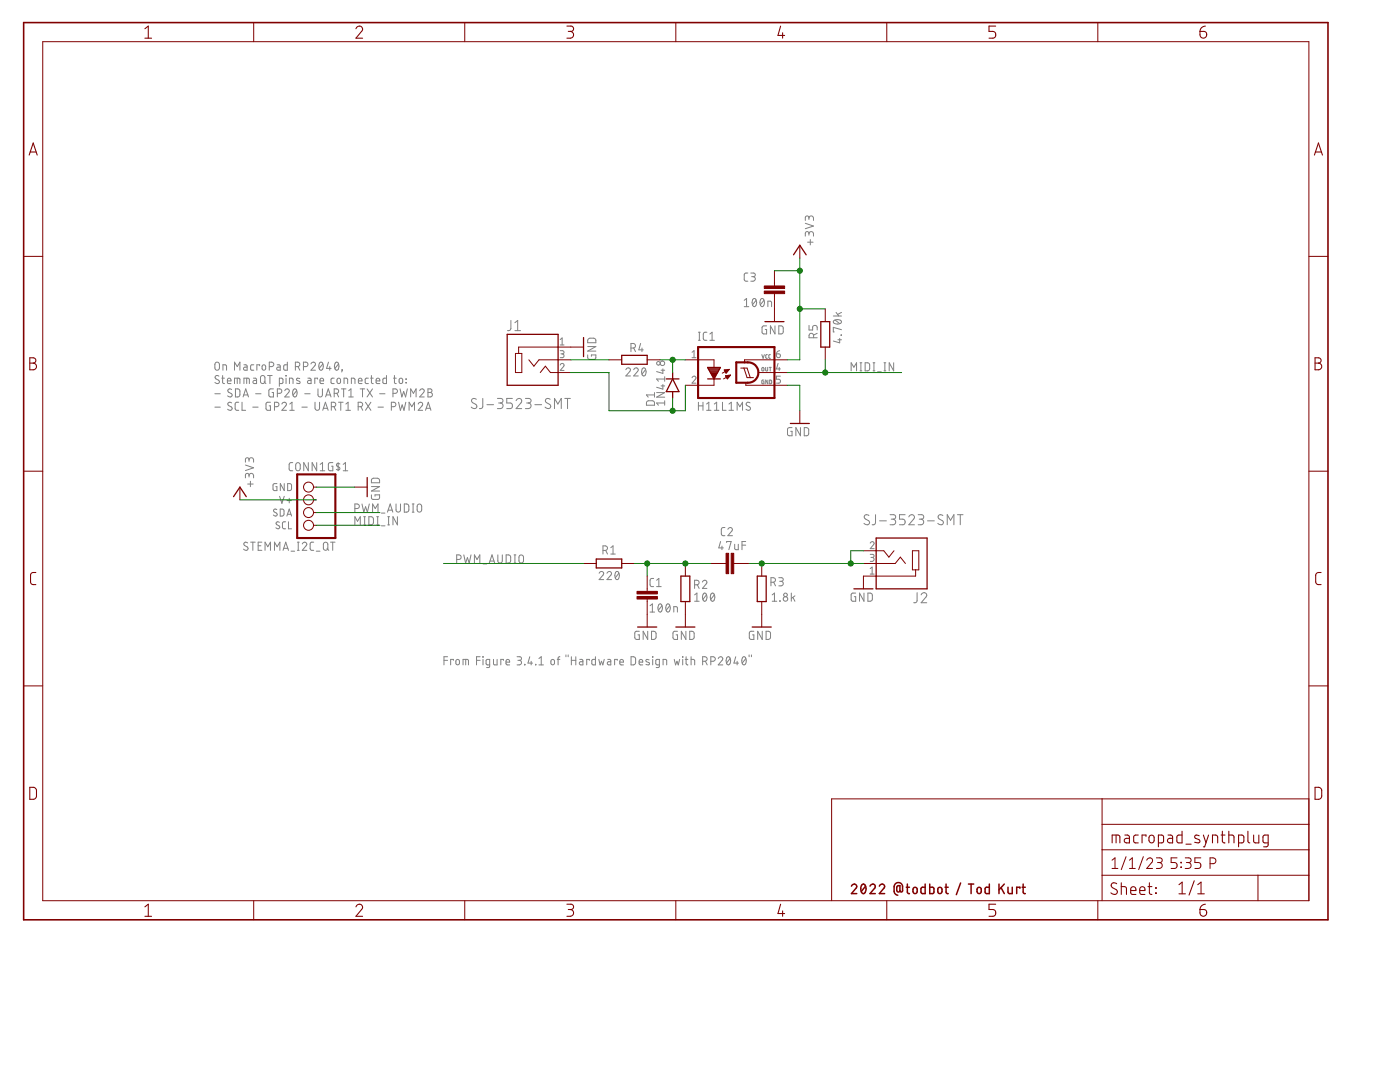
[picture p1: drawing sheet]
<svg xmlns="http://www.w3.org/2000/svg" width="279mm" height="216mm" viewBox="0 0 279 216" stroke-linecap="round" stroke-linejoin="round" font-family="sans-serif">
<g fill="none" stroke="#808080" stroke-width=".2">
<path d="M148.5 59.9l.5-.3v1.6M149.2 54.5h-.4l-.3 .3v1.1l.4 .2h.3M149.8 54.5h.6a.36 .36 0 0 1 .3 .3 .36 .36 0 0 1-.3 .4h-.4M150.3 55.2a.46 .46 0 0 1 .4 .5 .46 .46 0 0 1-.4 .4h-.5M150.3 59.7l.2-.1a.95 .95 0 0 1 0 1.6 1.06 1.06 0 0 1-.2-1.5zM150.9 59.9l-.7 .9M151.9 59.7l.2-.1a.95 .95 0 0 1 0 1.6 1.01 1.01 0 0 1-.2-1.5zM152.5 59.9l-.8 .9M160.7 44.6l1.6 .5-1.6 .5M161.2 48.3h1.1M161.4 46.7a.46 .46 0 0 1 .5-.5 .46 .46 0 0 1 .4 .5v.4M161.4 46.9v-.3a.36 .36 0 0 0-.3-.4 .36 .36 0 0 0-.4 .4v.5"/>
<path d="M161.4 43.5a.46 .46 0 0 1 .5-.4 .46 .46 0 0 1 .4 .4v.5M161.4 43.8v-.4a.36 .36 0 0 0-.3-.3 .36 .36 0 0 0-.4 .3v.6M161.7 47.8v1.1M42.9 78.6h1.1M43 72.4l.3-.1 .3 .1 .2 .3v.7a.46 .46 0 0 1-.5 .5 .46 .46 0 0 1-.4-.5zM43.7 75.1a.41 .41 0 0 0-.6-.1 .41 .41 0 0 0-.1 .5l.6 .4a.38 .38 0 0 1 .1 .5 .38 .38 0 0 1-.5 .1l-.3-.2M44.3 75.5h.5M44.4 74.9v1.4l.1 .2h.3M44.5 73.9v-1.1l.7 .1v1M45.4 76h.7a.38 .38 0 0 0-.2-.5 .38 .38 0 0 0-.5 .3v.7h.7M46.2 77.7a.41 .41 0 0 0-.5-.1 .41 .41 0 0 0-.1 .6l.5 .3a.38 .38 0 0 1 .2 .5 .38 .38 0 0 1-.5 .2l-.4-.2M46.8 76.5v-1h1l.1 1"/>
<path d="M46.8 73.9v-1.6l.5 .9 .6-.9v1.6M47 77.6h.6l.3 .3v1l-.3 .3h-.6zM47.3 75.5v1M48.5 79.2l.5-1.6 .6 1.6M48.6 78.8h.9M48.7 72.8h.4l.2 .3v.8h-.5l-.2-.3 .1-.2 .6-.1M48.7 76.5v-1h1l.1 1M49.2 75.5v1M50.6 75.5h.4l.2 .2v.8h-.5l-.2-.2v-.3l.7-.1M50.7 72.8h-.5l-.2 .3 .1 .7 .6 .1M51 78.6h1.1M51.8 73v-.2h-.5v1.1"/>
<path d="M52.1 75.1l.3-.2 .3 .2 .2 1a.44 .44 0 0 1-.5 .4 .44 .44 0 0 1-.4-.4zM52.4 72.9l.3-.1 .2 .1 .1 .6a.36 .36 0 0 1-.3 .4 .36 .36 0 0 1-.4-.4zM52.7 76.2l.4 .3M53.4 74.9h.9M53.7 73.2h.5a.44 .44 0 0 0 .5-.5 .44 .44 0 0 0-.5-.4h-.5v1.6M53.9 74.9v1.6M54.6 77.6h-.7l-.2 .2v1l.2 .4h.7v-.9h-.3M55.3 72.8h.5l.1 .2v.9h-.5l-.2-.3 .1-.2 .6-.1M55.4 78.5h.4a.44 .44 0 0 0 .4-.5 .44 .44 0 0 0-.4-.4h-.4v1.6M55.8 76.5h.5l.2-.1v-.7l-.2-.2h-.5v1.6M56.8 78a.44 .44 0 0 1 .7-.4 .44 .44 0 0 1 .1 .7l-.8 .9h.9M57 74.9l.1 .1z"/>
<path d="M57.1 75.5v1M57.3 72.3v1.6l-.6-.1-.1-.8 .2-.2h.5M57.8 76.5v-1l.7 .1v.9M58.6 77.7l.2-.1a.95 .95 0 0 1 0 1.6 .98 .98 0 0 1-.2-1.5zM58.9 73.2h.5a.44 .44 0 0 0 .4-.5 .44 .44 0 0 0-.4-.4h-.5v1.6M59.2 78l-.7 .8M59.5 73.2l.3 .7M59.8 75.5h-.4l-.2 .2 .7 .5v.2l-.2 .1h-.5M60.6 73.2h.4a.44 .44 0 0 0 .5-.5 .44 .44 0 0 0-.5-.4h-.4v1.6M60.8 78.6h1.1M61.4 75.5h.5l.2 .2v.8h-.6l-.1-.2v-.3l.7-.1M62.1 72.6a.44 .44 0 0 1 .6-.3 .44 .44 0 0 1 .1 .7l-.7 .9h.8"/>
<path d="M63.4 75.6v-.1h-.6v1M63.5 77.6v1.2a.44 .44 0 0 0 .4 .4 .44 .44 0 0 0 .4-.4v-1.2M63.8 72.4l.3-.1a.95 .95 0 0 1 0 1.6 1 1 0 0 1-.3-1.5zM63.9 76h.7a.38 .38 0 0 0-.3-.5 .38 .38 0 0 0-.4 .3v.7h.7M64.4 72.6l-.7 .9M65 79.2l.5-1.6 .6 1.6M65.1 78.8h.8M65.6 72.3l-.4 1.2h.9M65.8 73.2v.7M66.7 75.5h-.5l-.1 .2v.8h.6M66.7 78.5h.4a.44 .44 0 0 0 .5-.5 .44 .44 0 0 0-.5-.4h-.4v1.6M67 72.4l.2-.1a.95 .95 0 0 1 0 1.6 1 1 0 0 1-.2-1.5z"/>
<path d="M67.2 78.5l.4 .7M67.4 75.6l.2-.1 .3 .1 .1 .6a.36 .36 0 0 1-.4 .3 .36 .36 0 0 1-.4-.3zM67.6 72.6l-.8 .9M68.1 77.6h.9M68.2 73.8l.1 .1zM68.3 73.9l-.1 .3M68.6 77.6v1.6M68.7 76.5v-1l.6 .1 .1 .9M69.6 79.2h.9M69.6 78l.4-.4v1.6M70.1 76.5v-1l.7 .1v.9M71.5 76h.7a.38 .38 0 0 0-.2-.5 .38 .38 0 0 0-.5 .3l.1 .7h.6"/>
<path d="M71.9 77.6h.9M72.3 77.6v1.6M73.3 77.6l1 1.6M73.5 75.5h-.5l-.1 .2 .1 .8h.5M74 75.5h.5M74.1 74.9v1.4l.1 .2h.3M74.3 77.6l-1 1.6M75.1 76h.7a.39 .39 0 0 0-.3-.5 .39 .39 0 0 0-.4 .3v.7h.7M75.8 78.6h1M77.1 74.9v1.6h-.6l-.1-.9 .2-.1h.5M78.4 78.5h.5a.44 .44 0 0 0 .4-.5 .44 .44 0 0 0-.4-.4h-.5v1.6M78.5 75.5h.6"/>
<path d="M78.7 74.9v1.4l.1 .2h.3M79.8 75.6l.2-.1 .3 .1 .1 .6a.36 .36 0 0 1-.4 .3 .36 .36 0 0 1-.3-.3zM79.8 77.6l.4 1.6 .4-1.1 .3 1.1 .4-1.6M81 75.6l.1 .1zM81 76.3l.1 .1zM82 79.2v-1.6l.5 .9 .5-.9v1.6M83.8 78a.45 .45 0 0 1 .6-.4 .45 .45 0 0 1 .1 .7l-.7 .9h.9M85.4 77.6h.5a.36 .36 0 0 1 .3 .4 .36 .36 0 0 1-.3 .3 .44 .44 0 0 1 .4 .5 .44 .44 0 0 1-.4 .4h-.5zM85.4 78.3h.5M95.1 79.7a.51 .51 0 0 0-.8-.1 .51 .51 0 0 0 0 .7l.7 .4a.47 .47 0 0 1 .1 .6 .47 .47 0 0 1-.6 .2l-.5-.3M96.4 79.5l-.1 1.8-.2 .2h-.4M99.3 79.5h.6a.46 .46 0 0 1 .5 .5 .46 .46 0 0 1-.5 .4h-.4"/>
<path d="M102 63.9l-.1 1.8-.2 .2-.4 .1M102.3 79.5h-1.2v.9h.7a.57 .57 0 0 1 .5 .6 .57 .57 0 0 1-.5 .5h-.7M102.8 66h1.1M102.8 64.4l.5-.5v2.1M103 79.9a.56 .56 0 0 1 .8-.4 .56 .56 0 0 1 .1 .9l-.9 1.1h1.1M104.9 79.5h.6a.46 .46 0 0 1 .5 .5 .46 .46 0 0 1-.5 .4h-.4M109.8 79.7a.5 .5 0 0 0-.8-.1 .5 .5 0 0 0 .1 .7l.6 .4a.51 .51 0 0 1 .1 .8 .51 .51 0 0 1-.8-.1l-.2-.2M111.8 70h.5l.3 .2-.2 .4h-.4M111.8 72.8a.38 .38 0 0 1 .6-.3 .38 .38 0 0 1 .1 .7l-.7 .7h.8M111.8 67.8l.4-.4v1.4M111.8 68.8h.8M112.2 70.6a.38 .38 0 0 1 .4 .4 .38 .38 0 0 1-.4 .4h-.4"/>
<path d="M112.7 79.5h1.1M113.3 79.5v2M117.3 70.8v.6l.2 .3h1.1l.3-.2v-.7h-.9v.3M117.3 69.2h1.6l-1.6 .9h1.6M117.4 67.6l.4-.1h.8l.3 .3v.6h-1.6zM124.9 73.8a.45 .45 0 0 1 .6-.4 .45 .45 0 0 1 .2 .7l-.8 .9h.9M125.9 69.4h.5a.46 .46 0 0 0 .4-.4 .46 .46 0 0 0-.4-.5h-.5v1.7M126.5 73.8a.44 .44 0 0 1 .6-.4 .44 .44 0 0 1 .1 .7l-.7 .9h.9M126.5 69.4l.3 .8M127.8 68.5l-.3 1.3h.9M128.1 69.4v.8M128.2 73.5l.3-.1a.93 .93 0 0 1 0 1.6 1.02 1.02 0 0 1-.3-1.5z"/>
<path d="M128.8 73.8l-.7 .9M130.6 78.8h-1.6l.4 .4M130.6 78.3v.9M131 78.3h1.7l-1.7 .9h1.7M131.9 73.9h.8M131.9 77h.8M132.3 73.6v.9l-1.3-.4M132.3 76.7v.9l-1.3-.3M132.7 75.2v.9M132.7 80v.9M132.7 75.6h-1.7l.4 .5M138.1 75.4a.38 .38 0 0 1 .5-.3 .38 .38 0 0 1 .2 .6l-.7 .8h.8"/>
<path d="M138.1 71.4h.8M138.1 70.3l.4-.3v1.4M139.4 67.9h.3M139.4 66.3h.3M139.6 66.3v1.6M141.1 66.3h-.5l-.2 .4v1l.2 .2h.5M141.7 67.9h.9M141.7 66.7l.4-.4v1.6M148.5 61.2h.9M152 70.8l.3 .7 .2-.7M152.1 73.4l.2-.1 .1 .1v.6l-.4-.1zM152.5 75.8l-.4 .1v.7h.4v-.4h-.2"/>
<path d="M152.8 73.3v.6l.2 .1 .2-.1v-.6M153 65h-.7l-.2 .2v1.2l.2 .2h.7v-.9h-.3M153.1 70.8l-.3 .1v.5l.3 .1M153.2 61.2v-1.1l.7 .1 .1 1M153.2 75.8v.8l-.4-.8v.8M153.5 73.3h.4M153.6 75.8l.4 .1-.1 .7h-.3zM153.7 73.3v.7M153.8 70.8h-.3l-.1 .1 .1 .5 .3 .1M154.7 65v1.6l-.9-1.6v1.6M155 70.6h.4a.39 .39 0 0 1 .3 .4 .39 .39 0 0 1-.4 .4 .39 .39 0 0 1-.3-.4zM155.3 72.5l-.3 1.1h.7"/>
<path d="M155.4 65h.6l.3 .3v1.1l-.3 .2h-.6zM155.5 73.3v.6M155.6 70l-.4 .1-.2 .5M155.7 75.1h-.7v.6h.4a.4 .4 0 0 1 .4 .4 .4 .4 0 0 1-.4 .4h-.4M161.5 64.9v.9h.7v-.5a.46 .46 0 0 1 .4-.4 .46 .46 0 0 1 .5 .4v.5M162.4 67.4v-.4a.46 .46 0 0 0-.5-.5 .46 .46 0 0 0-.4 .5v.4h1.6M163.1 66.5l-.7 .4M166.3 63.1h1.6M166.4 64a1.02 1.02 0 0 1 1.5 .2 .97 .97 0 0 1-1.6 0zM166.7 63.9l.9 .7M166.9 62.3l.5 .8M167.2 67.8h.7"/>
<path d="M167.6 67.5v.9l-1.3-.3M167.9 66.8v.1zM167.9 65.8l-1.6-.5v.9h.2M167.9 62.3l-.7 .4M169.9 74v-1.6l.5 .9 .5-.9v1.6M171.6 74h.4M171.6 72.4h.4M171.8 72.4v1.6M172.7 72.4h.6l.2 .3 .1 .9-.3 .4h-.6zM174.2 74h.4M174.2 72.4h.4M174.4 72.4v1.6"/>
<path d="M175.2 74.2h.7M176.4 74h.4M176.4 72.4h.4M176.6 72.4v1.6M178.4 72.4v1.6l-.9-1.6v1.6M42.9 81.2h1.1M46.2 80.4a.41 .41 0 0 0-.5-.1 .41 .41 0 0 0-.1 .6l.5 .3a.38 .38 0 0 1 .2 .5 .38 .38 0 0 1-.5 .2l-.4-.2M47.6 80.3h-.4l-.3 .3v1.1l.3 .2h.4M48.3 80.3v1.6h.7M49 92.8l1.6 .5-1.6 .6M49.4 96.6h1.1M49.7 94.9a.46 .46 0 0 1 .5-.5 .46 .46 0 0 1 .4 .5v.5"/>
<path d="M49.7 95.2v-.4a.36 .36 0 0 0-.4-.4 .36 .36 0 0 0-.3 .4v.6M49.7 91.8a.46 .46 0 0 1 .5-.5 .46 .46 0 0 1 .4 .5v.4M49.7 92.1v-.4a.36 .36 0 0 0-.4-.4 .36 .36 0 0 0-.3 .4v.5M50 96v1.1M50.4 81.2h1.1M54 80.3h-.7l-.2 .2v1l.2 .4h.7v-.9h-.3M54.8 81.2h.4a.44 .44 0 0 0 .5-.5 .44 .44 0 0 0-.5-.4h-.4v1.6M55.3 96.5h-.6l-.2 .2v.9l.2 .3h.6v-.8h-.3M55.8 99l.5 1.4 .4-1.4M56.3 80.6a.44 .44 0 0 1 .6-.3 .44 .44 0 0 1 .1 .7l-.7 .9h.9M56.7 96.5v1.4l-.8-1.4v1.4M57.3 99.9h.9"/>
<path d="M57.4 96.5h.6l.2 .2v.9l-.2 .3h-.6zM57.7 99.4v1M57.8 81.9h.9M57.8 80.6l.5-.3v1.6M58.4 92.3l-.5 .1-.2 .3v1l.2 .2h.5M59.1 92.5l.4-.2 .3 .2 .1 .3v.7a.46 .46 0 0 1-.4 .4 .46 .46 0 0 1-.5-.4zM60.2 81.2h1.1M61.5 92.3v1.6l-.9-1.6v1.6M62.9 80.3v1.1a.46 .46 0 0 0 .4 .5 .46 .46 0 0 0 .5-.5v-1.1M63.2 92.3v1.6l-.9-1.6v1.6M63.9 92.7l.5-.4v1.6M63.9 93.9h.9"/>
<path d="M64.4 81.9l.5-1.6 .6 1.6M64.5 81.5h.8M66.1 81.2h.5a.44 .44 0 0 0 .4-.5 .44 .44 0 0 0-.4-.4h-.5v1.6M66.4 92.3h-.5l-.3 .2-.1 1.1 .2 .3h.7v-.9h-.2M66.7 81.2l.3 .7M67.5 92.3v1.6M67.6 80.3h.9M67.8 92.6l-.4-.1-.3 .3 .7 .5v.3l-.2 .2-.5-.1M68 80.3v1.6M68.5 93.9h.9M68.5 92.7l.4-.4v1.6M69 81.9h.9"/>
<path d="M69 80.6l.5-.3v1.6M71.5 81.2h.4a.44 .44 0 0 0 .5-.5 .44 .44 0 0 0-.5-.4h-.4v1.6M72 81.2l.4 .7M72.9 80.3l1.1 1.6M74 80.3l-1.1 1.6M74.1 98.7v.7l.2 .2 1.1 .1 .3-.3 .1-.7h-1v.3M74.1 97.1h1.7l-1.7 .9h1.7M74.3 95.5l.3-.1 .9 .1 .2 .2 .1 .6h-1.7zM75.4 81.2h1.1M78.1 81.2h.4a.44 .44 0 0 0 .5-.5 .44 .44 0 0 0-.5-.4h-.4v1.6M79.5 80.3l.4 1.6 .4-1.1 .3 1.1 .4-1.6M81.6 81.9v-1.6l.6 .9 .5-.9v1.6"/>
<path d="M83.5 80.6a.44 .44 0 0 1 .6-.3 .44 .44 0 0 1 .1 .7l-.7 .9h.8M84.9 81.9l.6-1.6 .5 1.6M85.1 81.5h.8M97.2 80.8h1.3M99.8 80.4a.56 .56 0 0 1 .6 .6 .56 .56 0 0 1-.6 .5h-.5M105.4 80.4a.56 .56 0 0 1 .6 .6 .56 .56 0 0 1-.6 .5h-.5M106.7 80.8h1.4M110.7 81.5v-2l.6 1.1 .7-1.1v2M129.1 80.1l1.2-.1 .3 .2v.7h-1.6zM132.7 80.4h-1.7l.4 .5M139.4 81h.9M139.4 80.3v1.6"/>
<path d="M140.3 80.3v1.6M141 81.9h.9M141 80.6l.5-.3v1.6M142.6 81.9h.9M142.6 80.6l.4-.3v1.6M144.2 80.3v1.6h.7M145.5 81.9h.9M145.5 80.6l.4-.3v1.6M147.1 81.9v-1.6l.6 .9 .5-.9v1.6M149.7 80.4l-.6-.1-.2 .3 .1 .3 .6 .3a.38 .38 0 0 1 .1 .5 .38 .38 0 0 1-.5 .2l-.3-.2M158.1 85.3h-.6l-.3 .3v1.1l.2 .2 .7 .1v-.9h-.3M159.7 85.3v1.7l-.9-1.7v1.7"/>
<path d="M160.5 85.3l.6 .1 .3 .2v1.1l-.3 .2-.6 .1zM49.4 108.3l-.2-.1a.38 .38 0 0 0-.5 .1 .38 .38 0 0 0 .1 .6l.5 .2a.41 .41 0 0 1 .1 .7 .41 .41 0 0 1-.6-.1l-.2-.1M50 108.2h.9M50.5 108.2v1.6M51.5 108.9h.6M52.3 108.2h-.8v1.6h.8M52.9 109.8v-1.6l.5 .9 .6-.9v1.6M54.8 109.8v-1.6l.5 .9 .6-.9v1.6M55.2 101.7a.35 .35 0 0 0-.5-.1 .35 .35 0 0 0 0 .6l.5 .2a.38 .38 0 0 1-.1 .6 .38 .38 0 0 1-.6-.2M55.8 104.2l-.5-.1-.2 .3 .1 .2 .5 .3a.35 .35 0 0 1 0 .6 .35 .35 0 0 1-.5-.1l-.1-.1M55.9 101.6h.6l.2 .2v.9l-.2 .2-.6 .1zM56.5 109.8l.5-1.6 .6 1.6"/>
<path d="M56.6 109.4h.8M57 104.1h-.4l-.2 .3v.9l.6 .2M57.3 103l.4-1.4 .5 1.4M57.4 102.6h.7M57.6 104.1v1.4h.6M58.1 110h.7M59.4 108.2h.3M59.4 109.8h.3M59.5 108.2v1.6M60.3 108.5a.44 .44 0 0 1 .6-.3 .44 .44 0 0 1 .2 .7l-.8 .9h.9M62.6 108.2h-.5l-.2 .3v1.1l.2 .2h.5M63.1 110h.8"/>
<path d="M64.7 108.3l.3-.1 .3 .1 .1 1.1a.44 .44 0 0 1-.4 .4 .44 .44 0 0 1-.5-.4zM65.3 109.5l.3 .3M66 108.2h.9M66.4 108.2v1.6M70.8 101.5h.5a.46 .46 0 0 0 .4-.5 .46 .46 0 0 0-.4-.4h-.5v1.6M70.8 104.7v-1.6l.6 .9 .5-.9v1.6M72.2 100.6l.4 1.6 .4-1.1 .3 1.1 .4-1.6M72.6 104.7h.3M72.6 103.1h.3M72.8 103.1v1.6M73.6 103.1h.7l.2 .3a1.33 1.33 0 0 1-.1 1.2l-.8 .1zM74.4 102.2v-1.6l.5 .9 .5-.9v1.6"/>
<path d="M75.2 104.7h.3M75.2 103.1h.3M75.4 103.1v1.6M76.1 102.4h.7M76.1 104.9h.7M77.3 102.2l.6-1.6 .5 1.6M77.4 104.7h.3M77.4 103.1h.3M77.5 101.8h.8M77.6 103.1v1.6M79 100.6v1.1a.44 .44 0 0 0 .5 .5 .44 .44 0 0 0 .4-.5v-1.1M79.3 103.1v1.6l-.9-1.6v1.6"/>
<path d="M80.7 100.6h.6l.3 .2v.9l-.3 .5h-.6zM82.3 100.6h.3M82.3 102.2h.3M82.4 100.6v1.6M83.4 100.7l.3-.1 .4 .2a1.33 1.33 0 0 1-.1 1.3l-.3 .1-.4-.3-.1-.9zM91.1 111.6h.5a.46 .46 0 0 0 .4-.4 .46 .46 0 0 0-.4-.5h-.5v1.7M92.6 110.7l.3 1.7 .4-1.1 .3 1.1 .4-1.7M94.7 112.4v-1.7l.5 .9 .6-.9v1.7M96.4 112.5h.7M97.6 112.4l.6-1.7 .5 1.7M97.8 112h.8M99.4 110.7v1.2a.44 .44 0 0 0 .4 .5 .44 .44 0 0 0 .4-.5v-1.2"/>
<path d="M101 110.7l.6 .1 .3 .2v.9l-.3 .4-.6 .1zM102.6 110.7h.4M102.6 112.4h.4M102.8 110.7v1.7M103.7 110.8l.3-.1 .3 .1a1.33 1.33 0 0 1 .1 1.3l-.4 .3-.3-.2-.1-.3zM119.6 114.4a.45 .45 0 0 1 .6-.3 .45 .45 0 0 1 .2 .6l-.8 1h.9M120.3 109.8h.5a.46 .46 0 0 0 .4-.4 .46 .46 0 0 0-.4-.5h-.5v1.7M120.9 109.8l.3 .8M121.1 114.4a.45 .45 0 0 1 .7-.3 .45 .45 0 0 1 .1 .6l-.8 1h.9M121.9 109.3l.4-.4v1.7M121.9 110.6h.9M122.9 114.1l.2-.1a.95 .95 0 0 1 0 1.7 1.04 1.04 0 0 1-.2-1.6z"/>
<path d="M123.5 114.4l-.7 .9M130.5 115.4h-.5l-.3 .4 .1 1.1 .7 .2M131 117.1h1M131 115.8l.5-.4v1.7M138.6 116.7h.5a.46 .46 0 0 0 .4-.5 .46 .46 0 0 0-.4-.4h-.5v1.6M138.6 120h.9M138.6 118.7l.5-.4v1.7M139.2 116.7l.3 .7M140.2 116.1a.44 .44 0 0 1 .6-.3 .44 .44 0 0 1 .1 .7l-.7 .9h.9M140.4 118.4l.2-.1a.95 .95 0 0 1 0 1.7 1.04 1.04 0 0 1-.2-1.6zM141 118.7l-.7 .9M142 118.4l.2-.1a.95 .95 0 0 1 0 1.7 1.04 1.04 0 0 1-.2-1.6z"/>
<path d="M142.6 118.7l-.8 .9M143.8 108.1l-.4 1.2h1M144.1 109v.7M144.7 105.3h-.5l-.2 .3 .1 1.2 .6 .1M145 108.2v-.1h.9l-.4 1.6M145.3 105.6a.44 .44 0 0 1 .6-.3 .44 .44 0 0 1 .1 .7l-.7 .9h.9M146.6 108.6v.9l.3 .2h.4v-1.1M148.1 108.8h.7M148.8 108.1h-.7v1.6M153.9 116.2h.4a.46 .46 0 0 0 .5-.5 .46 .46 0 0 0-.5-.4h-.4v1.6M154.1 118.7l.5-.4v1.7M154.1 120h.9"/>
<path d="M154.4 116.2l.4 .7M155.4 115.3h.6a.36 .36 0 0 1 .3 .3 .36 .36 0 0 1-.3 .4h-.4M155.6 119.9l.1 .1zM155.9 116a.46 .46 0 0 1 .4 .4 .46 .46 0 0 1-.4 .5h-.5M157.9 118.3v1.7M158.2 119.2l.4 .8M158.6 118.9l-.7 .5M170.8 118.3l-.7 .1-.2 .2v1l.2 .4h.7v-.9h-.3M172.4 118.3v1.7l-.9-1.7v1.7M173.2 118.3l.6 .1 .3 .2v1.1l-.3 .2-.6 .1zM173.4 102.9a.5 .5 0 0 0-.8-.1 .5 .5 0 0 0 .1 .7l.6 .4a.5 .5 0 0 1 .1 .7 .5 .5 0 0 1-.8 0l-.2-.2M173.7 110.6h.6l.1 .2-.1 .4h-.5"/>
<path d="M173.7 108.4a.38 .38 0 0 1 .5-.3 .38 .38 0 0 1 .1 .6l-.6 .8h.8M173.7 113.5l.4-.3v1.4M173.7 114.6h.8M174.1 111.2a.39 .39 0 0 1 .4 .4 .39 .39 0 0 1-.4 .4h-.4M174.7 102.7v1.7l-.2 .3h-.4M175.5 103.9h1.4M177.6 102.7h.7a.44 .44 0 0 1 .5 .4 .44 .44 0 0 1-.5 .5h-.4M178.2 103.6a.56 .56 0 0 1 .6 .6 .56 .56 0 0 1-.6 .5h-.6M180.6 102.7h-1.1v.9h.7a.57 .57 0 0 1 .4 .6 .57 .57 0 0 1-.4 .5h-.7M181.4 103.1a.55 .55 0 0 1 .8-.4 .55 .55 0 0 1 .1 .9l-.9 1.1h1.1M183 118.3v1.7l-.2 .2-.4 .1M183.2 102.7h.7a.44 .44 0 0 1 .5 .4 .44 .44 0 0 1-.5 .5h-.4"/>
<path d="M183.8 103.6a.56 .56 0 0 1 .5 .6 .56 .56 0 0 1-.5 .5h-.6M183.8 118.7a.55 .55 0 0 1 .8-.4 .55 .55 0 0 1 .2 .8l-1 1.2h1.2M185.1 103.9h1.4M188.2 102.9a.51 .51 0 0 0-.8-.1 .51 .51 0 0 0 0 .7l.6 .4a.47 .47 0 0 1 .2 .6 .47 .47 0 0 1-.6 .2l-.4-.3M189 104.7v-2l.7 1.1 .7-1.1v2M191.1 102.7h1.1M191.6 102.7v2M88.6 131.8h.7M89.3 131h-.7v1.7M90.5 131.8v-.2h-.6v1.1M91.1 131.7l.2-.1a.61 .61 0 0 1 .2 1h-.3l-.2-.2zM92.4 132.7v-1.1l1 .1 .1 1"/>
<path d="M92.9 131.6v1.1M95.1 131.8h.7M95.8 131h-.7v1.7M96.4 131v.1zM96.4 131.6v1.1M97.7 132.7h-.5l-.2-.2v-.7l.2-.2h.5v1.3v.2l-.6 .1M98.5 131.6v.9l.2 .2h.5v-1.1M100.5 131.8v-.2h-.6v1.1M101 132.1h.7a.38 .38 0 0 0-.3-.5 .38 .38 0 0 0-.4 .4v.6l.7 .1M103.2 131h.5a.36 .36 0 0 1 .4 .4 .36 .36 0 0 1-.4 .4h-.3M103.6 131.8a.46 .46 0 0 1 .5 .4 .46 .46 0 0 1-.5 .5h-.4M104.7 132.6l.1 .1z"/>
<path d="M105.7 131l-.3 1.3h.9M106 132v.7M106.9 132.6l.1 .1zM107.5 132.7h1M107.5 131.4l.5-.4v1.7M110 131.7l.3-.1a.61 .61 0 0 1 .1 1h-.2l-.2-.2zM111.2 131.6h.5M111.7 131l-.3 .3v1.4M112.9 130.7v.3M113.4 130.7v.3M114 131.8h.9M114 131v1.7"/>
<path d="M114.9 131v1.7M115.7 131.6h.5l.1 .2v.9l-.5-.1-.2-.2 .1-.3 .6-.1M117.6 131.8v-.2h-.5v1.1M118.8 131v1.7h-.5l-.2-.3v-.7l.2-.1h.5M119.5 131.6l.3 1.1 .2-.7 .3 .7 .3-1.1M121.3 131.6l.5 .1 .1 1-.7-.2v-.4l.7-.1M123.2 131.8v-.2h-.5v1.1M123.7 132.1h.7a.38 .38 0 0 0-.2-.5 .38 .38 0 0 0-.5 .4l.1 .6 .6 .1M125.9 131l.7 .1 .2 .2 .1 .9-.3 .4-.7 .1zM127.6 132.1h.7a.38 .38 0 0 0-.3-.5 .38 .38 0 0 0-.4 .4v.6l.7 .1M127.6 126h-.7l-.2 .2 .1 1.3 .8 .1v-.9h-.3M129.3 126v1.6l-.9-1.6v1.6"/>
<path d="M129.5 131.7l-.4-.1-.2 .2 .7 .5v.2l-.2 .2-.5-.1M129.7 120.9l.5-.4v1.6M129.7 122.1h.9M130 126l.8 .1a1.33 1.33 0 0 1 .1 1.2l-.3 .3h-.6zM130.2 131l.1 .1zM130.3 131.6v1.1M131.5 120.6l.3-.1a.97 .97 0 0 1 0 1.6 1.02 1.02 0 0 1-.3-1.5zM131.6 132.7h-.6l-.1-.2v-.7l.1-.2h.6v1.3l-.1 .3h-.5M132.1 120.9l-.7 .9M132.3 132.7v-1.1l.7 .1 .1 1M133.1 120.6l.2-.1a.95 .95 0 0 1 0 1.6 1.04 1.04 0 0 1-.2-1.5zM133.7 120.9l-.8 .9"/>
<path d="M134.5 122.1v-1l.6 .1 .1 .9M134.6 131.6l.2 1.1 .3-.7 .3 .7 .2-1.1M135.2 126h-.7l-.2 .2 .1 1.3 .8 .1v-.9h-.3M136.2 131l.1 .1zM136.2 131.6v1.1M136.7 131.6h.6M136.9 126v1.6l-.9-1.6v1.6M136.9 131v1.5l.4 .2M137.6 126h.7l.2 .2v1.1l-.2 .3h-.7zM137.9 131.6l.7 .1v1M137.9 131v1.7M140.2 132h.5a.46 .46 0 0 0 .4-.5 .46 .46 0 0 0-.4-.5h-.5v1.7"/>
<path d="M140.8 132l.3 .7M141.9 132h.4a.46 .46 0 0 0 .5-.5 .46 .46 0 0 0-.5-.5h-.4v1.7M143.3 131.4a.44 .44 0 0 1 .7-.3 .44 .44 0 0 1 .1 .7l-.8 .9h1M145.1 131.1l.3-.1a.95 .95 0 0 1 0 1.7 1.04 1.04 0 0 1-.3-1.6zM145.7 131.4l-.7 .9M146.8 131l-.3 1.3h.9M147.1 132v.7M148.2 131.1l.3-.1a.97 .97 0 0 1 0 1.7 1.02 1.02 0 0 1-.3-1.6zM148.8 131.4l-.7 .9M149.5 130.7v.3M150 130.7v.3M150.5 126h-.7l-.2 .2v1.3l.9 .1v-.9h-.3"/>
<path d="M152.1 126v1.6l-.9-1.6v1.6M152.9 126h.6l.3 .2v1.1l-.3 .3h-.6z"/>
<circle cx="131.4" cy="72.5" r=".36"/>
<circle cx="132.2" cy="72.5" r=".45"/>
<circle cx="156.8" cy="119.5" r=".45"/>
<circle cx="156.8" cy="118.7" r=".36"/>
</g>
<g fill="none" stroke="#800000" stroke-width=".3">
<path d="M169.9 176.8a.52 .52 0 0 1 .8-.4 .52 .52 0 0 1 .1 .8l-.9 1.1h1.1M172 176.5l.1-.1a.85 .85 0 0 1 .7 1.4 .46 .46 0 0 1-.5 .5 .46 .46 0 0 1-.4-.5l-.1-.7zM172.7 176.8l-.8 1.1M173.6 176.8a.52 .52 0 0 1 .8-.4 .52 .52 0 0 1 .1 .8l-.9 1.1h1.1M175.5 176.8a.52 .52 0 0 1 .7-.4 .52 .52 0 0 1 .2 .8l-.9 1.1h1.1M179.6 177.7l-.2 .3-.4-.2v-.8l.2-.3h.4l.1 1.2 .2 .1 .2-.3a1.42 1.42 0 0 0-.2-1.4 .86 .86 0 0 0-1-.1 .86 .86 0 0 0-.5 .7l.1 1.2 .3 .4 .4 .1M180.9 177h.6M181.1 176.4v1.7l.4 .2M182.3 177.2l.3-.2 .3 .2 .1 .7a.42 .42 0 0 1-.4 .4 .42 .42 0 0 1-.4-.4zM184.6 176.4v1.9h-.6l-.2-.3v-.8l.2-.1 .6-.1M185.5 176.4v1.9h.7l.2-.3v-.8l-.2-.1-.7-.1M187.3 177.2l.3-.2 .3 .2 .1 .7a.42 .42 0 0 1-.4 .4 .42 .42 0 0 1-.4-.4z"/>
<path d="M188.6 177h.6M188.8 176.4v1.7l.4 .2M191.7 176.2l-.8 2.3M193.3 176.4h1M193.8 176.4v1.9M195.1 177.2l.3-.2 .3 .2 .1 .7a.42 .42 0 0 1-.4 .4 .42 .42 0 0 1-.4-.4zM197.4 176.4v1.9h-.6l-.2-.3v-.8l.2-.1 .6-.1M199.4 176.4v1.9M199.8 177.1l.6 1.2M200.4 176.4l-1 1.2M201.2 177v1.1l.3 .2h.5v-1.3M203.5 177.2v-.2h-.6v1.3"/>
<path d="M204 177h.6M204.2 176.4v1.7l.4 .2"/>
</g>
<path d="M139.3 69.3h15.3v10.1h-15.3zM146.9 72.3h2.3a2.03 2.03 0 0 1 2.1 2 2.03 2.03 0 0 1-2.1 2.1h-2.3zM59.3 94.7h7.6v12.7h-7.6z" fill="none" stroke="#800000" stroke-width=".42"/>
<g fill="none" stroke="#800000" stroke-width=".2">
<path d="M8.5 8.3h252.7v171.4h-252.7zM50.6 4.5v3.8M92.8 4.5v3.8M134.9 4.5v3.8M177 4.5v3.8M219.1 4.5v3.8M4.7 51.2h3.8M154.6 54v3.1M154.6 58.6v5.6M159.6 48.9v2.6M261.2 51.2h3.8M102.9 70.5h1.2v3.8h-1.2z"/>
<path d="M105.5 71.8l1.1 1.3 1-1.3h6.3M107.8 74.3l1-1.2 1.1 1.2h4M116.5 69.3h-13v1.2M121.5 71.8h2.6M129.2 71.8h2.5M136.8 71.8h5.7v1.4M142.5 75.6v1.3h-5.7M144.6 73.9h.7M144.6 73.8h.8M144.7 74.1h.5M144.7 74.2h.4M144.8 75l1-.2-.6 .8z"/>
<path d="M144.8 74.3h.2M144.8 75h.8M144.9 74.4h.1M144.9 75.1h.6M144.9 75.3h.5M145 75.4h.3M145.1 75.5h.1M145.3 74.9h.4M145.5 73.7l-1.4 .8M145.5 73.7l-1 .1 .4 .7M145.5 73.7l-.6 .8M145.8 74.8l-1.4 .8"/>
<path d="M147.8 73.4h1.3l.6 2M148.5 73.4l.6 2h1.3M148.8 76.5v.4h8.3M151.5 74.3h5.6M157.1 71.8h-8.5v.5M164.7 61.6v2.6M164.7 69.3v2.5M4.7 94h3.8M47.9 97.2v2.5M62.6 97.2h.5M62.6 99.7h.5M70.7 97.2h2.6"/>
<path d="M159.6 82v2.5M261.2 94h3.8M62.6 102.3h.5M62.6 104.8h.5M116.5 112.4h2.5M124.1 112.4h2.5M129.2 115v3M129.2 119.5v5.6M136.8 112.4v2.6M141.9 112.4h3M146.4 112.4h3.1M152 112.4v2.6"/>
<path d="M172.3 109.9h4.1l1 1.3 1-1.3M172.3 112.4h6.4l1-1.2 1 1.2M182.1 109.9h1.3v3.8h-1.3zM182.7 113.7v1.3h-10.4v2.5M4.7 136.9h3.8M136.8 120v5.1M152 120v5.1M261.2 136.9h3.8M219.9 159.4v20.3M261.2 159.4h-95.2v20.3M50.6 179.7v3.8M92.8 179.7v3.8"/>
<path d="M134.9 179.7v3.8M177 179.7v3.8M219.1 179.7v3.8M219.9 174.6h41.3M219.9 169.6h41.3M219.9 164.5h41.3M221.9 171.6l.6-.4v2.1M221.9 173.3h1.2M224.7 170.9l-.9 2.6M225.4 173.3h1.2M225.4 171.6l.6-.4v2.1M228.2 170.9l-1 2.6"/>
<path d="M228.9 171.6a.58 .58 0 0 1 .8-.4 .58 .58 0 0 1 .1 .9l-.9 1.2h1.1M230.8 171.2h.7a.47 .47 0 0 1 .4 .4 .47 .47 0 0 1-.4 .5h-.5M231.4 172.1a.59 .59 0 0 1 .6 .6 .59 .59 0 0 1-.6 .6h-.6M234.9 171.2h-1.2v.9h.7a.6 .6 0 0 1 .5 .6 .6 .6 0 0 1-.5 .6h-.7M235.7 172.1l.1 .1zM235.7 173l.1 .1zM236.5 171.2h.8a.47 .47 0 0 1 .4 .4 .47 .47 0 0 1-.4 .5h-.5M237.1 172.1a.59 .59 0 0 1 .6 .6 .59 .59 0 0 1-.6 .6h-.6M239.6 171.2h-1.1v.9h.7a.6 .6 0 0 1 .5 .6 .6 .6 0 0 1-.5 .6h-.7M241.5 172.3h.6a.58 .58 0 0 0 .6-.5 .58 .58 0 0 0-.6-.6h-.6v2.1M251.1 174.6v5.1"/>
<circle cx="61.6" cy="97.2" r=".99"/>
<circle cx="61.6" cy="99.7" r=".99"/>
<circle cx="61.6" cy="102.3" r=".99"/>
<circle cx="61.6" cy="104.8" r=".99"/>
</g>
<g fill="none" stroke="#800000" stroke-width=".25">
<path d="M158.4 50.8l1.2-1.9 1.3 1.9M101.2 66.7h10.2v10.2h-10.2zM116.5 67.4v3.8M124.1 70.9h5.1v1.8h-5.1zM133 75.6h2.5M134.2 75.6l1.3 2.5h-2.5zM134.2 74.3v1.3M134.2 78.1v1.3M141.2 75.6h2.6M141.2 73.3h2.6l-1.3 2.3zM141.2 73.4h2.5M141.4 73.6h2.2"/>
<path d="M141.5 73.8h2M141.6 74.1h1.7M141.8 74.3h1.4M141.9 74.5h1.2M142 74.7h1M142.1 75h.8M142.2 75.2h.5M142.4 75.4h.2M152.7 64.2h3.8M163.8 64.2h1.8v5.1h-1.8zM46.6 99.1l1.3-1.9 1.2 1.9M73.3 95.3v3.8"/>
<path d="M157.7 84.5h3.8M119 111.5h5.1v1.8h-5.1zM135.9 115h1.8v5h-1.8zM151.1 115h1.8v5h-1.8zM170.4 117.5h3.8M174.9 107.4h10.1v10.1h-10.1zM127.3 125.1h3.8M134.9 125.1h3.8M150.1 125.1h3.8"/>
</g>
<g fill="#800000" stroke="#800000" stroke-width=".2">
<path d="M145.9 110.4h.5v4.1h-.5z"/>
<path d="M144.9 110.4h.5v4.1h-.5z"/>
<path d="M127.1 119h4.1v.5h-4.1z"/>
<path d="M127.1 118h4.1v.5h-4.1z"/>
<path d="M152.5 58.1h4.1v.5h-4.1z"/>
<path d="M152.5 57.1h4.1v.5h-4.1z"/>
</g>
<g fill="none" stroke="#800000" stroke-width=".21">
<path d="M28.9 5.7l.7-.5v2.4M28.9 7.6h1.3M71 5.7a.65 .65 0 0 1 1-.5 .65 .65 0 0 1 .2 1.1l-1.2 1.3h1.4M113.1 5.2h.8a.53 .53 0 0 1 .6 .5 .53 .53 0 0 1-.6 .6h-.5M113.8 6.3a.68 .68 0 0 1 .7 .6 .68 .68 0 0 1-.7 .7h-.7M155.8 5.2l-.5 1.9h1.3M156.2 6.5v1.1M198.7 5.2h-1.3v1.1h.8a.69 .69 0 0 1 .5 .6 .69 .69 0 0 1-.5 .7h-.8M239.5 6.3h.8a.68 .68 0 0 1 .5 .7 .68 .68 0 0 1-.7 .6 .68 .68 0 0 1-.6-.7zM240.6 5.2l-.8 .3-.3 .8M5.8 30.9l.8-2.4 .8 2.4M6 30.3h1.2"/>
<path d="M262.3 30.9l.8-2.4 .8 2.4M262.5 30.3h1.2M5.9 71.4h.7a.53 .53 0 0 1 .6 .5 .53 .53 0 0 1-.6 .6 .67 .67 0 0 1 .7 .6 .67 .67 0 0 1-.7 .7h-.7zM5.9 72.5h.7M262.4 71.4h.7a.53 .53 0 0 1 .6 .5 .53 .53 0 0 1-.6 .6 .67 .67 0 0 1 .7 .6 .67 .67 0 0 1-.7 .7h-.7zM262.4 72.5h.7M7.2 114.2l-.7 .1-.3 .2-.1 .3 .1 1.6 .3 .2h.7M263.7 114.2l-.8 .1-.3 .5 .1 1.6 .3 .2h.7M5.9 157.1h.9l.5 .4v1.5l-.5 .5h-.9zM262.4 157.1h.9l.5 .4v1.5l-.5 .5h-.9zM222 168.2v-1.6h1.1l.3 .2 .1 1.4M222.7 166.6v1.6"/>
<path d="M222.9 176.3a.58 .58 0 0 0-.9-.1 .58 .58 0 0 0 0 .9l.7 .4a.58 .58 0 0 1 .1 .9 .58 .58 0 0 1-.9-.1l-.2-.1M223.8 176.9h.6l.4 .3v1.3M223.8 176.1v2.4M224.5 166.6l.6 .1 .3 .3v1.2h-.6a.46 .46 0 0 1-.4-.5 .46 .46 0 0 1 .4-.4h.6M225.7 177.7h1a.54 .54 0 0 0-.4-.8 .54 .54 0 0 0-.6 .5l.1 1 .9 .1M227.2 166.6l-.7 .1-.2 .3 .1 1.1 .8 .1M227.5 177.7h1a.54 .54 0 0 0-.4-.8 .54 .54 0 0 0-.6 .5l.1 1 .9 .1M228.7 166.9v-.3h-.8v1.6M229.1 176.9h.8M229.4 176.1v2.1l.5 .3M229.4 166.8l.5-.2a.92 .92 0 0 1 .2 1.5l-.4 .1-.4-.3zM230.6 177.1l.2 .1z"/>
<path d="M230.6 178.2l.2 .1zM231.2 168.2h.8l.2-.2v-1.1l-.2-.2-.8-.1v2.4M233.1 166.6h.5l.4 .3v1.3h-.6a.46 .46 0 0 1-.4-.5 .46 .46 0 0 1 .4-.4h.6M235.3 176.5l.6-.5v2.4M235.3 178.4h1.3M235.9 165.9v2.3h-.8l-.2-.4 .1-1 .9-.2M236.7 168.4h1M238.3 175.7l-1 2.9M239 178.4h1.3M239 176.5l.7-.5v2.4M239.3 166.8a.56 .56 0 0 0-.9 .1l.1 .3 .9 .4v.5a.87 .87 0 0 1-1 0M240.2 166.6l.5 1.6"/>
<path d="M241.2 166.6l-.8 2.4h-.2M242 168.2v-1.6h.6l.4 .3v1.3M243.7 166.6h.8M243.9 165.9v1.9l.2 .3 .4 .1M245.2 166.6h.7l.4 .3v1.3M245.2 165.9v2.3M247.2 168.2h.8l.2-.2v-1l-.2-.3-.8-.1v2.4M249 165.9l.1 2.1 .3 .2M250.2 166.6v1.4l.4 .2h.6v-1.6M253.1 168.2h-.8l-.2-.2v-1.1l.2-.2 .8-.1v2l-.2 .3-.7 .1M28.9 181l.7-.6v2.4M28.9 182.8h1.3"/>
<path d="M71 181a.65 .65 0 0 1 1-.5 .65 .65 0 0 1 .2 1l-1.2 1.3h1.4M113.1 180.4h.8a.53 .53 0 0 1 .6 .6 .53 .53 0 0 1-.6 .5h-.5M113.8 181.5a.68 .68 0 0 1 .7 .7 .68 .68 0 0 1-.7 .6h-.7M155.8 180.4l-.5 1.9h1.3M156.2 181.8v1M198.7 180.4h-1.3v1.1h.8a.69 .69 0 0 1 .5 .7 .69 .69 0 0 1-.5 .6h-.8M239.5 181.5h.8a.68 .68 0 0 1 .5 .7 .68 .68 0 0 1-.7 .6 .68 .68 0 0 1-.6-.6zM240.6 180.4l-.8 .3-.3 .8"/>
</g>
<path d="M4.7 4.5h260.3v179h-260.3z" fill="none" stroke="#800000" stroke-width=".32"/>
<g fill="none" stroke="#008000" stroke-width=".2">
<path d="M154.6 54h5M159.6 51.5v20.3h-2.5M113.9 74.3h7.6v7.7h15.3v-5.1M113.9 71.8h7.6M131.7 71.8h5.1M134.2 71.8v2.5M134.2 79.4v2.6M157.1 76.9h2.5v5.1M157.1 74.3h22.8M159.6 61.6h5.1M164.7 71.8v2.5M47.9 99.7h15.2"/>
<path d="M63.1 97.2h7.6M63.1 102.3h12.7M63.1 104.8h12.7M88.5 112.4h28M126.6 112.4h15.3M129.2 112.4v2.6M149.5 112.4h22.8M172.3 109.9h-2.5v2.5"/>
</g>
<g fill="#008000" stroke="#008000" stroke-width=".2">
<circle cx="152" cy="112.4" r=".51"/>
<circle cx="169.8" cy="112.4" r=".51"/>
<circle cx="136.8" cy="112.4" r=".51"/>
<circle cx="129.2" cy="112.4" r=".51"/>
<circle cx="164.7" cy="74.3" r=".51"/>
<circle cx="159.6" cy="61.6" r=".51"/>
<circle cx="159.6" cy="54" r=".51"/>
<circle cx="134.2" cy="71.8" r=".51"/>
<circle cx="134.2" cy="82" r=".51"/>
</g>
</svg>
